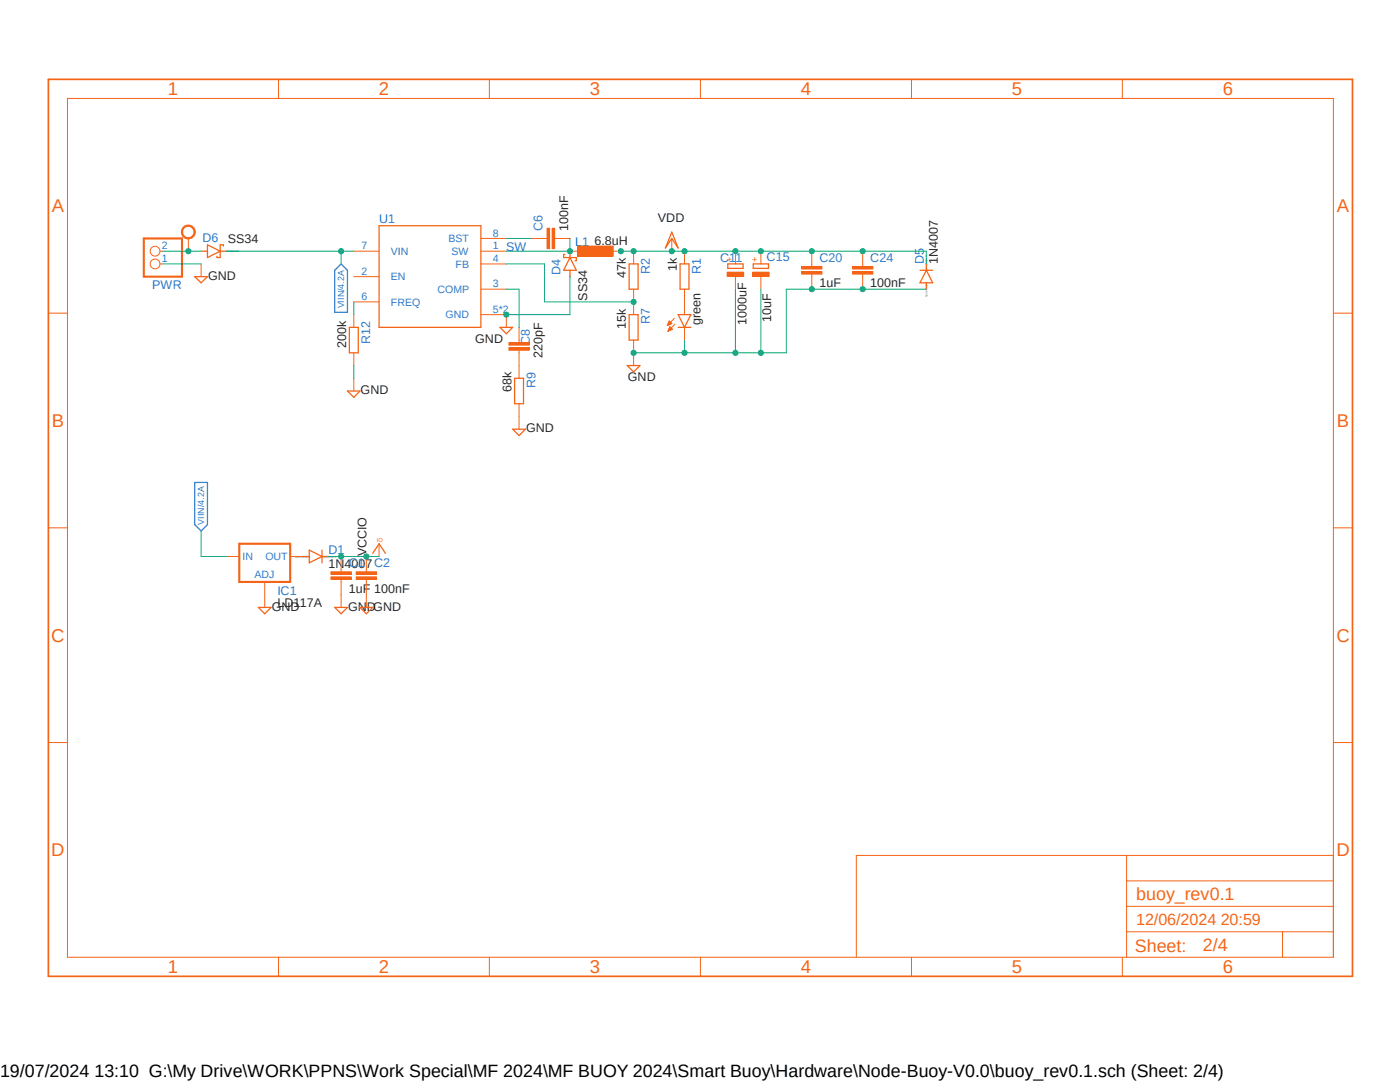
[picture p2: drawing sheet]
<svg xmlns="http://www.w3.org/2000/svg" width="279mm" height="216mm" viewBox="0 0 279 216" stroke-linecap="round" stroke-linejoin="round" font-family="sans-serif">
<defs><g id="words">
<g font-size="3.7" fill="#f56416">
<text x="33.5" y="19">1</text>
<text x="75.6" y="19">2</text>
<text x="117.7" y="19">3</text>
<text x="159.8" y="19">4</text>
<text x="201.9" y="19">5</text>
<text x="244.1" y="19">6</text>
<text x="10.3" y="42.4">A</text>
<text x="266.8" y="42.4">A</text>
<text x="10.3" y="85.2">B</text>
<text x="266.8" y="85.2">B</text>
<text x="10.2" y="128.1">C</text>
<text x="266.7" y="128.1">C</text>
<text x="10.2" y="170.9">D</text>
<text x="266.7" y="170.9">D</text>
<text x="33.5" y="194.2">1</text>
<text x="75.6" y="194.2">2</text>
<text x="117.7" y="194.2">3</text>
<text x="159.8" y="194.2">4</text>
<text x="201.9" y="194.2">5</text>
<text x="244.1" y="194.2">6</text>
</g>
<g font-size="3.6" fill="#f56416">
<text x="226.7" y="179.6">buoy_rev0.1</text>
<text x="226.5" y="189.9">Sheet:</text>
<text x="240.1" y="189.7">2/4</text>
</g>
<text font-size="3.6" x="0" y="214.9">19/07/2024 13:10 G:\My Drive\WORK\PPNS\Work Special\MF 2024\MF BUOY 2024\Smart Buoy\Hardware\Node-Buoy-V0.0\buoy_rev0.1.sch (Sheet: 2/4)</text>
<text font-size="3.2" fill="#f56416" x="226.7" y="184.7">12/06/2024 20:59</text>
<g font-size="2.5" fill="#2c7ace">
<text x="75.6" y="44.5">U1</text>
<text x="108.3" y="46.1" transform="rotate(-90 108.3 46.1)">C6</text>
<text x="40.4" y="48.2">D6</text>
<text x="101" y="50.1">SW</text>
<text x="114.8" y="49.1">L1</text>
<text x="143.7" y="52.4">C11</text>
<text x="153" y="52.2">C15</text>
<text x="163.5" y="52.3">C20</text>
<text x="173.7" y="52.3">C24</text>
<text x="184.4" y="52.7" transform="rotate(-90 184.4 52.7)">D5</text>
<text x="30.4" y="57.6">PWR</text>
<text x="111.8" y="54.9" transform="rotate(-90 111.8 54.9)">D4</text>
<text x="129.7" y="54.6" transform="rotate(-90 129.7 54.6)">R2</text>
<text x="139.9" y="54.6" transform="rotate(-90 139.9 54.6)">R1</text>
<text x="129.7" y="64.7" transform="rotate(-90 129.7 64.7)">R7</text>
<text x="73.9" y="68.7" transform="rotate(-90 73.9 68.7)">R12</text>
<text x="105.7" y="68.9" transform="rotate(-90 105.7 68.9)">C8</text>
<text x="106.9" y="77.4" transform="rotate(-90 106.9 77.4)">R9</text>
<text x="65.5" y="110.5">D1</text>
<text x="69.6" y="113.2">C1</text>
<text x="55.4" y="118.7">IC1</text>
</g>
<g font-size="2.5" fill="#282828">
<text x="113.4" y="46.1" transform="rotate(-90 113.4 46.1)">100nF</text>
<text x="131.3" y="44.3">VDD</text>
<text x="45.5" y="48.5">SS34</text>
<text x="118.6" y="48.9">6.8uH</text>
<text x="187.2" y="52.7" transform="rotate(-90 187.2 52.7)">1N4007</text>
<text x="41.5" y="55.8">GND</text>
<text x="117.2" y="60" transform="rotate(-90 117.2 60)">SS34</text>
<text x="124.9" y="55.5" transform="rotate(-90 124.9 55.5)">47k</text>
<text x="135.1" y="54.1" transform="rotate(-90 135.1 54.1)">1k</text>
<text x="163.5" y="57.4">1uF</text>
<text x="173.7" y="57.4">100nF</text>
<text x="124.9" y="65.6" transform="rotate(-90 124.9 65.6)">15k</text>
<text x="139.8" y="64.8" transform="rotate(-90 139.8 64.8)">green</text>
<text x="149" y="64.9" transform="rotate(-90 149 64.9)">1000uF</text>
<text x="153.9" y="64.2" transform="rotate(-90 153.9 64.2)">10uF</text>
<text x="69.1" y="69.5" transform="rotate(-90 69.1 69.5)">200k</text>
<text x="94.8" y="68.5">GND</text>
<text x="108.3" y="71.4" transform="rotate(-90 108.3 71.4)">220pF</text>
<text x="125.3" y="76.1">GND</text>
<text x="72" y="78.7">GND</text>
<text x="102.1" y="78.3" transform="rotate(-90 102.1 78.3)">68k</text>
<text x="105" y="86.3">GND</text>
<text x="65.5" y="113.3">1N4007C2</text>
<text x="73.2" y="111" transform="rotate(-90 73.2 111)">VCCIO</text>
<text x="69.6" y="118.3">1uF 100nF</text>
<text x="54.2" y="121.8">GND</text>
<text x="55.4" y="121.2">LD117A</text>
<text x="69.5" y="121.8">GNDGND</text>
</g>
<g font-size="2.1" fill="#2c7ace">
<text x="98.3" y="47.2">8</text>
<text x="32.3" y="52.3">1</text>
<text x="32.3" y="49.7">2</text>
<text x="72.1" y="49.7">7</text>
<text x="78" y="50.9">VIN</text>
<text x="89.5" y="48.3">BST</text>
<text x="90.1" y="50.9">SW</text>
<text x="90.9" y="53.4">FB</text>
<text x="98.3" y="49.7">1</text>
<text x="98.3" y="52.3">4</text>
<text x="72.1" y="54.8">2</text>
<text x="72.1" y="59.9">6</text>
<text x="78" y="56">EN</text>
<text x="87.3" y="58.5">COMP</text>
<text x="98.3" y="57.4">3</text>
<text x="78" y="61">FREQ</text>
<text x="88.9" y="63.5">GND</text>
<text x="98.3" y="62.4">5*2</text>
<text x="48.4" y="111.7">IN</text>
<text x="53" y="111.7">OUT</text>
<text x="50.8" y="115.4">ADJ</text>
</g>
<g font-size="1.8" fill="#f56416">
<text x="146.2" y="52.2" transform="rotate(-90 146.2 52.2)">+</text>
<text x="151.3" y="52.2" transform="rotate(-90 151.3 52.2)">+</text>
</g>
<g font-size="1.8" fill="#2c7ace">
<text x="68.7" y="61.6" transform="rotate(-90 68.7 61.6)">VIIN/4.2A</text>
<text x="40.8" y="104.7" transform="rotate(-90 40.8 104.7)">VIIN/4.2A</text>
</g>
<text font-size="1.1" fill="#f56416" x="75.2" y="108.2">IO</text>
<g font-size=".6" fill="#808080">
<text x="185.1" y="59.4" transform="rotate(-90 185.1 59.4)">SpiceOrder 1</text>
<text x="185.1" y="54.3" transform="rotate(-90 185.1 54.3)">SpiceOrder 2</text>
<text x="58.8" y="111.3">SpiceOrder 1</text>
<text x="63.9" y="111.3">SpiceOrder 2</text>
</g>
</g></defs>
<path d="M9.1 15.5l261.2 179.9M270.3 15.5l-261.2 179.9" fill="none" stroke="#fff" stroke-width=".2"/>
<path d="M68.1 52.7l1.2 1.2v8.4h-2.5v-8.4zM38.9 96.3h2.5v8.4l-1.3 1.3-1.2-1.3z" fill="none" stroke="#2c7ace" stroke-width=".25"/>
<g fill="none" stroke="#f56416" stroke-width=".2">
<path d="M13.5 19.6h252.6v171.4h-252.6zM55.6 15.8v3.8M97.7 15.8v3.8M139.8 15.8v3.8M181.9 15.8v3.8M224 15.8v3.8M40.1 52.7v2.5M70.6 50.1h5M70.6 55.2h5M96 50.1h5M96 57.7h5M96 52.7h5"/>
<path d="M96 47.6h5M108.7 47.6h.5M110.7 47.6h.5M136.6 50.1v2.6M136.6 57.7v5.1M9.7 62.5h3.8M70.6 60.2h5M70.6 75.5v2.5M96 62.8h5v2.5M133.2 64.9h.1M133.2 64.9h.2M133.3 64.8h.3"/>
<path d="M133.3 64.7h.6M133.3 66.1h.1M133.3 64.6h.8M133.3 66h.2M133.4 64.5h.6M133.4 65.9h.3M133.4 64.4h.5M133.4 64.3h.4M133.4 65.8h.5M133.5 64.2h.2M133.5 65.7h.7M133.5 64.1h.1"/>
<path d="M133.5 65.7h.6M133.5 65.6h.5M133.6 64.1l.5 .5-.9 .3zM133.6 65.5h.3M133.6 65.4h.3M133.6 65.3h.2M133.7 65.2l.5 .5-.9 .4zM134.6 63.5l-1.4 1.4M134.7 64.7l-1.4 1.4M136.6 65.3v2.6M266.1 62.5h3.8M9.7 105.3h3.8"/>
<path d="M266.1 105.3h3.8M9.7 148.2h3.8M266.1 148.2h3.8M224.8 170.7v20.3M224.8 175.8h41.3M266.1 170.7h-95.2v20.3M55.6 191v3.8M97.7 191v3.8M139.8 191v3.8M181.9 191v3.8M224 191v3.8M224.8 185.9h41.3"/>
<path d="M224.8 180.8h41.3M255.9 185.9v5.1"/>
</g>
<path d="M9.7 15.8h260.2v179h-260.2z" fill="none" stroke="#f56416" stroke-width=".34"/>
<path d="M38.9 55.2h2.5l-1.3 1.2zM75.6 45h20.4v20.3h-20.4zM135.7 52.7h1.8v5h-1.8zM69.3 78h2.5l-1.2 1.3zM99.8 65.3h2.5l-1.3 1.3zM135.3 62.8h2.6l-1.3 2.5zM135.3 65.3h2.6" fill="none" stroke="#f56416" stroke-width=".25"/>
<path d="M110.2 45.6h.5v4h-.5z" fill-rule="evenodd" fill="#f56416"/>
<path d="M110.2 45.6h.5v4h-.5z" fill="none" stroke="#f56416" stroke-width=".2"/>
<path d="M109.2 45.6h.5v4h-.5z" fill-rule="evenodd" fill="#f56416"/>
<path d="M106.1 47.6h2.6M109.2 45.6h.5v4h-.5zM111.2 47.6h2.5" fill="none" stroke="#f56416" stroke-width=".2"/>
<path d="M115.3 49.1h7.1v2h-7.1z" fill-rule="evenodd" fill="#f56416"/>
<path d="M113.7 50.1h2.6M115.3 49.1h7.1v2h-7.1zM121.4 50.1h2.5M126.4 50.1v2.6M126.4 57.7v5.1M103.6 67.9v.5M103.6 69.9v.5M126.4 67.9v5" fill="none" stroke="#f56416" stroke-width=".2"/>
<path d="M112.7 50.8h-.2v.6h2.5v.6h-.2M113.7 51.4l1.3 2.5h-2.5zM113.7 50.1v1.3M113.7 53.9v1.3M125.6 52.7h1.7v5h-1.7zM125.2 72.9h2.5l-1.3 1.3zM125.6 62.8h1.7v5.1h-1.7z" fill="none" stroke="#f56416" stroke-width=".25"/>
<path d="M101.6 69.4h4v.5h-4z" fill-rule="evenodd" fill="#f56416"/>
<path d="M101.6 69.4h4v.5h-4z" fill="none" stroke="#f56416" stroke-width=".2"/>
<path d="M101.6 68.4h4v.5h-4z" fill-rule="evenodd" fill="#f56416"/>
<path d="M70.6 62.8v2.5M70.6 70.4v2.5M101.6 68.4h4v.5h-4zM103.6 65.3v2.6M103.6 70.4v5.1M103.6 80.6v5" fill="none" stroke="#f56416" stroke-width=".2"/>
<path d="M150.3 52.7h3.1v.9h-3.1zM69.7 65.3h1.8v5.1h-1.8zM102.7 75.5h1.8v5.1h-1.8zM102.3 85.6h2.6l-1.3 1.3z" fill="none" stroke="#f56416" stroke-width=".25"/>
<path d="M150.2 54.3h3.3v.9h-3.3z" fill-rule="evenodd" fill="#f56416"/>
<path d="M150.2 54.3h3.3v.9h-3.3zM151.8 50.1v2.6M151.8 55.2v2.5M162 52.7v.5M162 54.7v.5" fill="none" stroke="#f56416" stroke-width=".2"/>
<path d="M160 54.2h4v.5h-4z" fill-rule="evenodd" fill="#f56416"/>
<path d="M160 54.2h4v.5h-4z" fill="none" stroke="#f56416" stroke-width=".2"/>
<path d="M160 53.2h4v.5h-4z" fill-rule="evenodd" fill="#f56416"/>
<path d="M160 53.2h4v.5h-4zM162 50.1v2.6M162 55.2v2.5M172.2 52.7v.5M172.2 54.7v.5" fill="none" stroke="#f56416" stroke-width=".2"/>
<path d="M170.1 54.2h4.1v.5h-4.1z" fill-rule="evenodd" fill="#f56416"/>
<path d="M170.1 54.2h4.1v.5h-4.1z" fill="none" stroke="#f56416" stroke-width=".2"/>
<path d="M170.1 53.2h4.1v.5h-4.1z" fill-rule="evenodd" fill="#f56416"/>
<path d="M170.1 53.2h4.1v.5h-4.1zM172.2 50.1v2.6M172.2 55.2v2.5" fill="none" stroke="#f56416" stroke-width=".2"/>
<path d="M40.1 50.1h1.3M41.4 48.9l2.5 1.2-2.5 1.3zM43.9 50.1h1.3M44.6 49.1v-.2h-.7v2.5h-.6v-.3M183.6 53.9h2.5M184.9 53.9l1.2 2.5h-2.5zM184.9 52.7v1.2M184.9 56.4v1.3" fill="none" stroke="#f56416" stroke-width=".25"/>
<path d="M36.5 45.4a1.4 1.4 0 0 1 2.3 .1 1.4 1.4 0 0 1-.8 2.1 1.4 1.4 0 0 1-1.8-1.3h.2a1.14 1.14 0 0 1 1.5-1.1 1.14 1.14 0 0 1 .6 1.8 1.14 1.14 0 0 1-1.8 0l-.3-.7h-.2z" fill-rule="evenodd" fill="#f56416"/>
<path d="M36.5 45.4a1.4 1.4 0 0 1 2.3 .1 1.4 1.4 0 0 1-.8 2.1 1.4 1.4 0 0 1-1.8-1.3h.2a1.14 1.14 0 0 1 1.5-1.1 1.14 1.14 0 0 1 .6 1.8 1.14 1.14 0 0 1-1.8 0l-.3-.7h-.2zM37.6 47.6v2.5" fill="none" stroke="#f56416" stroke-width=".2"/>
<path d="M145.2 52.7h3.1v.9h-3.1z" fill="none" stroke="#f56416" stroke-width=".25"/>
<path d="M145.1 54.3h3.3v.9h-3.3z" fill-rule="evenodd" fill="#f56416"/>
<g fill="none" stroke="#f56416" stroke-width=".2">
<path d="M32 52.7h.5M32 50.1h.5M134.1 47.6v2.5M145.1 54.3h3.3v.9h-3.3zM146.8 50.1v2.6M146.8 55.2v2.5M45.2 111h2.6M52.8 116.1v5.1M57.9 111h2.6M68.1 113.6v.5M68.1 115.6v.5M75.6 108.5v2.5"/>
<circle cx="30.9" cy="52.7" r=".98"/>
<circle cx="30.9" cy="50.1" r=".98"/>
</g>
<path d="M134.1 46.3l1.2 3.2-1.2-1.9-1.3 1.9zM60.5 111h1.2M61.7 109.8l2.6 1.2-2.6 1.3zM64.3 109.8v2.5M64.3 111h1.2M74.4 110.4l1.2-1.9 1.3 1.9M51.6 121.2h2.5l-1.3 1.3z" fill="none" stroke="#f56416" stroke-width=".25"/>
<path d="M28.7 47.6h7.6v7.6h-7.6zM47.8 108.5h10.1v7.6h-10.1z" fill="none" stroke="#f56416" stroke-width=".42"/>
<path d="M66 115.1h4.1v.5h-4.1z" fill-rule="evenodd" fill="#f56416"/>
<path d="M66 115.1h4.1v.5h-4.1z" fill="none" stroke="#f56416" stroke-width=".2"/>
<path d="M66 114.1h4.1v.5h-4.1z" fill-rule="evenodd" fill="#f56416"/>
<path d="M66 114.1h4.1v.5h-4.1zM68.1 111v2.6M68.1 116.1v2.6M73.1 113.6v.5M73.1 115.6v.5" fill="none" stroke="#f56416" stroke-width=".2"/>
<path d="M71.1 115.1h4v.5h-4z" fill-rule="evenodd" fill="#f56416"/>
<path d="M71.1 115.1h4v.5h-4z" fill="none" stroke="#f56416" stroke-width=".2"/>
<path d="M71.1 114.1h4v.5h-4z" fill-rule="evenodd" fill="#f56416"/>
<path d="M68.1 118.7v2.5M71.1 114.1h4v.5h-4zM73.1 111v2.6M73.1 116.1v5.1" fill="none" stroke="#f56416" stroke-width=".2"/>
<path d="M66.8 121.2h2.5l-1.2 1.3zM71.8 121.2h2.6l-1.3 1.3z" fill="none" stroke="#f56416" stroke-width=".25"/>
<path d="M32.5 52.7h7.6M113.7 55.2v7.6h-12.7" fill="none" stroke="#0dab76" stroke-width=".2"/>
<circle cx="101" cy="62.8" r=".51" fill="#0dab76"/>
<g fill="none" stroke="#0dab76" stroke-width=".2">
<path d="M136.6 67.9v2.5"/>
<circle cx="101" cy="62.8" r=".51"/>
</g>
<circle cx="126.4" cy="70.4" r=".51" fill="#0dab76"/>
<g fill="none" stroke="#0dab76" stroke-width=".2">
<path d="M126.4 70.4h10.2"/>
<circle cx="126.4" cy="70.4" r=".51"/>
</g>
<circle cx="136.6" cy="70.4" r=".51" fill="#0dab76"/>
<g fill="none" stroke="#0dab76" stroke-width=".2">
<path d="M151.8 57.7v12.7M156.9 57.7v12.7h-20.3"/>
<circle cx="136.6" cy="70.4" r=".51"/>
</g>
<circle cx="151.8" cy="70.4" r=".51" fill="#0dab76"/>
<g fill="none" stroke="#0dab76" stroke-width=".2">
<path d="M156.9 57.7h5.1"/>
<circle cx="151.8" cy="70.4" r=".51"/>
</g>
<circle cx="162" cy="57.7" r=".51" fill="#0dab76"/>
<g fill="none" stroke="#0dab76" stroke-width=".2">
<path d="M162 57.7h10.2"/>
<circle cx="162" cy="57.7" r=".51"/>
</g>
<circle cx="172.2" cy="57.7" r=".51" fill="#0dab76"/>
<g fill="none" stroke="#0dab76" stroke-width=".2">
<path d="M146.8 57.7v12.7M172.2 57.7h12.7"/>
<circle cx="172.2" cy="57.7" r=".51"/>
</g>
<circle cx="146.8" cy="70.4" r=".51" fill="#0dab76"/>
<g fill="none" stroke="#0dab76" stroke-width=".2">
<path d="M113.7 47.6v2.5h-12.7M70.6 72.9v2.6"/>
<circle cx="146.8" cy="70.4" r=".51"/>
</g>
<circle cx="113.7" cy="50.1" r=".51" fill="#0dab76"/>
<g fill="none" stroke="#0dab76" stroke-width=".2">
<path d="M101 47.6h5.1M108.7 60.2h17.7"/>
<circle cx="113.7" cy="50.1" r=".51"/>
</g>
<circle cx="126.4" cy="60.2" r=".51" fill="#0dab76"/>
<g fill="none" stroke="#0dab76" stroke-width=".2">
<path d="M45.2 50.1h25.4M68.1 50.1v2.6M101 52.7h7.7v7.5M101 57.7h2.6v7.6M70.6 60.2v2.6"/>
<circle cx="126.4" cy="60.2" r=".51"/>
</g>
<circle cx="68.1" cy="50.1" r=".51" fill="#0dab76"/>
<g fill="none" stroke="#0dab76" stroke-width=".2">
<path d="M32.5 50.1h7.6M40.1 106v5h5.1"/>
<circle cx="68.1" cy="50.1" r=".51"/>
</g>
<circle cx="37.6" cy="50.1" r=".51" fill="#0dab76"/>
<g fill="none" stroke="#0dab76" stroke-width=".2">
<path d="M123.9 50.1h2.5"/>
<circle cx="37.6" cy="50.1" r=".51"/>
</g>
<circle cx="123.9" cy="50.1" r=".51" fill="#0dab76"/>
<g fill="none" stroke="#0dab76" stroke-width=".2">
<path d="M134.1 50.1h2.5"/>
<circle cx="123.9" cy="50.1" r=".51"/>
</g>
<circle cx="126.4" cy="50.1" r=".51" fill="#0dab76"/>
<circle cx="126.4" cy="50.1" r=".51" fill="none" stroke="#0dab76" stroke-width=".2"/>
<circle cx="136.6" cy="50.1" r=".51" fill="#0dab76"/>
<g fill="none" stroke="#0dab76" stroke-width=".2">
<path d="M126.4 50.1h7.7M146.8 50.1h5"/>
<circle cx="136.6" cy="50.1" r=".51"/>
</g>
<circle cx="151.8" cy="50.1" r=".51" fill="#0dab76"/>
<g fill="none" stroke="#0dab76" stroke-width=".2">
<path d="M136.6 50.1h10.2M151.8 50.1h10.2"/>
<circle cx="151.8" cy="50.1" r=".51"/>
</g>
<circle cx="162" cy="50.1" r=".51" fill="#0dab76"/>
<g fill="none" stroke="#0dab76" stroke-width=".2">
<path d="M162 50.1h10.2"/>
<circle cx="162" cy="50.1" r=".51"/>
</g>
<circle cx="172.2" cy="50.1" r=".51" fill="#0dab76"/>
<g fill="none" stroke="#0dab76" stroke-width=".2">
<path d="M172.2 50.1h12.7v2.6"/>
<circle cx="172.2" cy="50.1" r=".51"/>
</g>
<circle cx="146.8" cy="50.1" r=".51" fill="#0dab76"/>
<circle cx="146.8" cy="50.1" r=".51" fill="none" stroke="#0dab76" stroke-width=".2"/>
<circle cx="134.1" cy="50.1" r=".51" fill="#0dab76"/>
<g fill="none" stroke="#0dab76" stroke-width=".2">
<path d="M65.5 111h10.1"/>
<circle cx="134.1" cy="50.1" r=".51"/>
</g>
<circle cx="68.1" cy="111" r=".51" fill="#0dab76"/>
<circle cx="68.1" cy="111" r=".51" fill="none" stroke="#0dab76" stroke-width=".2"/>
<circle cx="73.1" cy="111" r=".51" fill="#0dab76"/>
<circle cx="73.1" cy="111" r=".51" fill="none" stroke="#0dab76" stroke-width=".2"/>
<use href="#words"/>
</svg>
